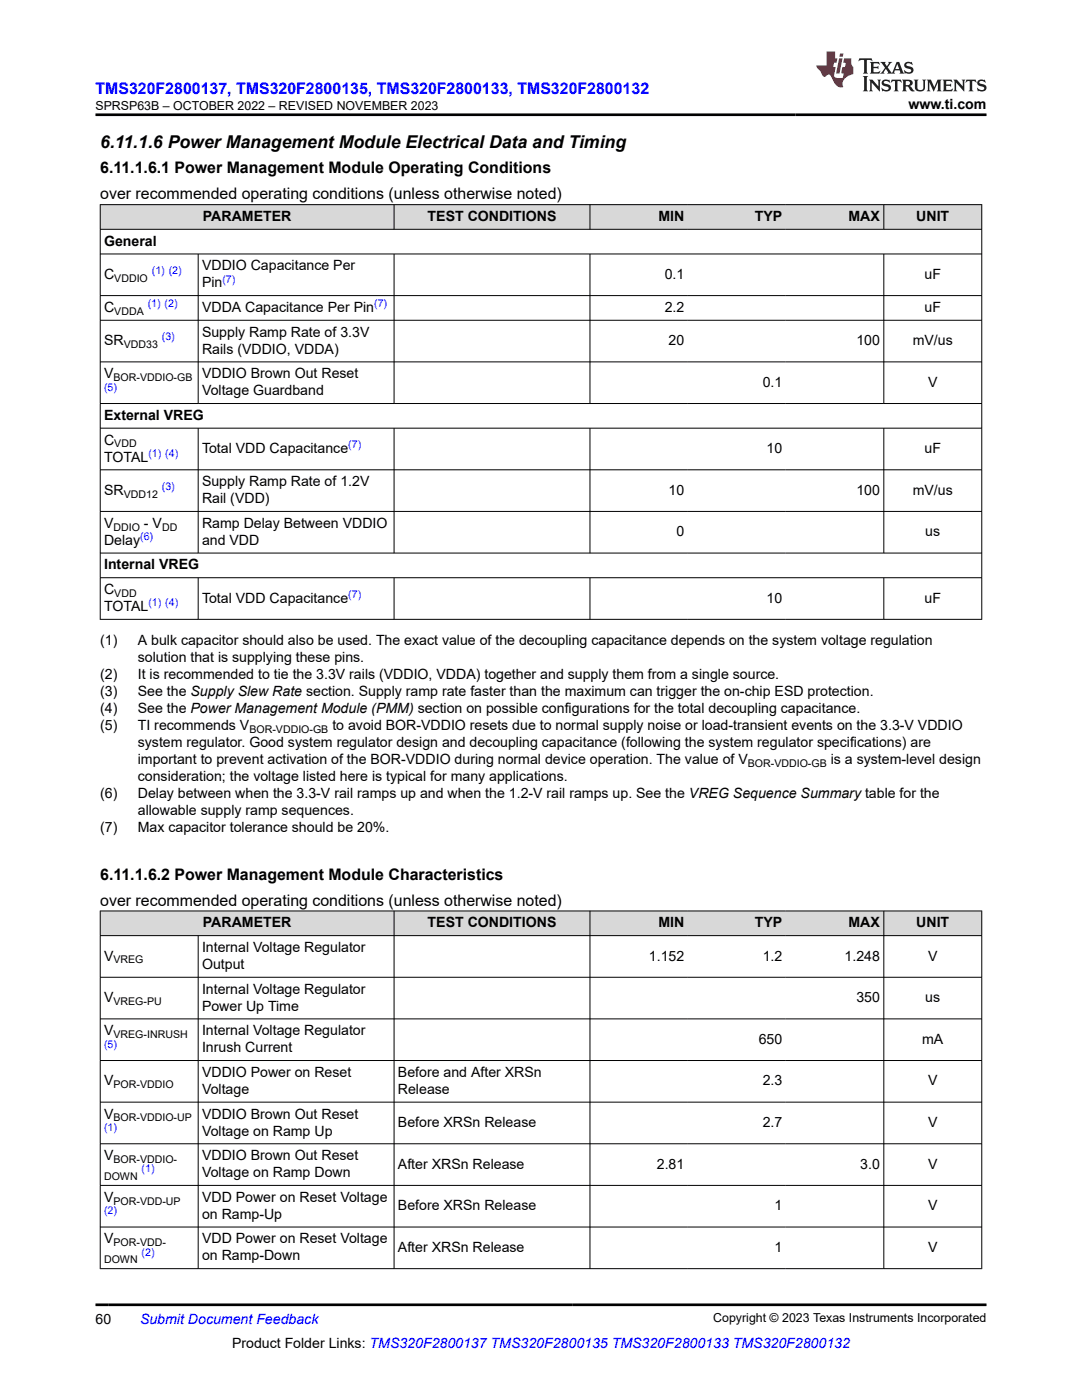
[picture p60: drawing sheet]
<svg xmlns="http://www.w3.org/2000/svg" width="216mm" height="279mm" viewBox="0 0 216 279" stroke-linecap="round" stroke-linejoin="round" font-family="sans-serif">
<defs><g id="words">
<text font-size="3.5" x="20" y="29.6">6.11.1.6 Power Management Module Electrical Data and Timing</text>
<text font-size="3.2" fill="#00f" x="19" y="18.7">TMS320F2800137, TMS320F2800135, TMS320F2800133, TMS320F2800132</text>
<g font-size="3.2">
<text x="20" y="34.6">6.11.1.6.1 Power Management Module Operating Conditions</text>
<text x="20" y="39.8">over recommended operating conditions (unless otherwise noted)</text>
<text x="20" y="175.5">6.11.1.6.2 Power Management Module Characteristics</text>
<text x="20" y="180.8">over recommended operating conditions (unless otherwise noted)</text>
</g>
<g font-size="2.8">
<text x="181.3" y="21.8">www.ti.com</text>
<text x="40.5" y="44.1">PARAMETER</text>
<text x="85.3" y="44.1">TEST CONDITIONS</text>
<text x="131.4" y="44.1">MIN</text>
<text x="150.6" y="44.1">TYP</text>
<text x="169.3" y="44.1">MAX</text>
<text x="182.8" y="44.1">UNIT</text>
<text x="20.8" y="49">General</text>
<text x="40.3" y="54">VDDIO Capacitance Per</text>
<text x="20.8" y="55.7">C</text>
<text x="40.3" y="57.3">Pin</text>
<text x="132.6" y="55.7">0.1</text>
<text x="184.5" y="55.7">uF</text>
<text x="20.8" y="62.3">C</text>
<text x="40.3" y="62.3">VDDA Capacitance Per Pin</text>
<text x="132.6" y="62.3">2.2</text>
<text x="184.5" y="62.3">uF</text>
<text x="20.8" y="68.9">SR</text>
<text x="40.3" y="67.2">Supply Ramp Rate of 3.3V</text>
<text x="40.3" y="70.6">Rails (VDDIO, VDDA)</text>
<text x="133.4" y="68.9">20</text>
<text x="170.9" y="68.9">100</text>
<text x="182.1" y="68.9">mV/us</text>
<text x="20.8" y="75.5">V</text>
<text x="40.3" y="75.5">VDDIO Brown Out Reset</text>
<text x="152.2" y="77.2">0.1</text>
<text x="185.2" y="77.2">V</text>
<text x="20.8" y="83.8">External VREG</text>
<text x="40.3" y="78.9">Voltage Guardband</text>
<text x="20.8" y="88.7">C</text>
<text x="20.8" y="92.1">TOTAL</text>
<text x="40.3" y="90.4">Total VDD Capacitance</text>
<text x="153" y="90.4">10</text>
<text x="184.5" y="90.4">uF</text>
<text x="20.8" y="98.7">SR</text>
<text x="40.3" y="97">Supply Ramp Rate of 1.2V</text>
<text x="40.3" y="100.4">Rail (VDD)</text>
<text x="133.4" y="98.7">10</text>
<text x="170.9" y="98.7">100</text>
<text x="182.1" y="98.7">mV/us</text>
<text x="20.8" y="105.3">V</text>
<text x="28.7" y="105.3">- V</text>
<text x="40.3" y="105.3">Ramp Delay Between VDDIO</text>
<text x="135" y="107">0</text>
<text x="184.6" y="107">us</text>
<text x="20.8" y="113.6">Internal VREG</text>
<text x="20.8" y="108.7">Delay</text>
<text x="40.3" y="108.7">and VDD</text>
<text x="20.8" y="118.6">C</text>
<text x="20.8" y="122">TOTAL</text>
<text x="40.3" y="120.3">Total VDD Capacitance</text>
<text x="153" y="120.3">10</text>
<text x="184.5" y="120.3">uF</text>
<text x="20" y="128.8">(1)</text>
<text x="27.5" y="128.8">A bulk capacitor should also be used. The exact value of the decoupling capacitance depends on the system voltage regulation</text>
<text x="20" y="135.5">(2)</text>
<text x="27.5" y="132.1">solution that is supplying these pins.</text>
<text x="27.5" y="135.5">It is recommended to tie the 3.3V rails (VDDIO, VDDA) together and supply them from a single source.</text>
<text x="20" y="138.9">(3)</text>
<text x="20" y="142.3">(4)</text>
<text x="27.5" y="138.9">See the Supply Slew Rate section. Supply ramp rate faster than the maximum can trigger the on-chip ESD protection.</text>
<text x="27.5" y="142.3">See the Power Management Module (PMM) section on possible configurations for the total decoupling capacitance.</text>
<text x="20" y="145.7">(5)</text>
<text x="27.5" y="145.7">TI recommends V</text>
<text x="27.5" y="149.1">system regulator. Good system regulator design and decoupling capacitance (following the system regulator specifications) are</text>
<text x="66.3" y="145.7">to avoid BOR-VDDIO resets due to normal supply noise or load-transient events on the 3.3-V VDDIO</text>
<text x="27.5" y="155.9">consideration; the voltage listed here is typical for many applications.</text>
<text x="27.5" y="152.5">important to prevent activation of the BOR-VDDIO during normal device operation. The value of V</text>
<text x="165.8" y="152.5">is a system-level design</text>
<text x="20" y="159.2">(6)</text>
<text x="27.5" y="159.2">Delay between when the 3.3-V rail ramps up and when the 1.2-V rail ramps up. See the VREG Sequence Summary table for the</text>
<text x="20" y="166">(7)</text>
<text x="27.5" y="162.6">allowable supply ramp sequences.</text>
<text x="27.5" y="166">Max capacitor tolerance should be 20%.</text>
<text x="40.5" y="185.1">PARAMETER</text>
<text x="85.3" y="185.1">TEST CONDITIONS</text>
<text x="131.4" y="185.1">MIN</text>
<text x="150.6" y="185.1">TYP</text>
<text x="169.3" y="185.1">MAX</text>
<text x="182.8" y="185.1">UNIT</text>
<text x="20.8" y="191.7">V</text>
<text x="40.3" y="190">Internal Voltage Regulator</text>
<text x="129.5" y="191.7">1.152</text>
<text x="152.2" y="191.7">1.2</text>
<text x="168.5" y="191.7">1.248</text>
<text x="185.2" y="191.7">V</text>
<text x="40.3" y="193.4">Output</text>
<text x="20.8" y="200">V</text>
<text x="40.3" y="198.3">Internal Voltage Regulator</text>
<text x="40.3" y="201.7">Power Up Time</text>
<text x="170.9" y="200">350</text>
<text x="184.6" y="200">us</text>
<text x="20.8" y="206.6">V</text>
<text x="40.3" y="206.6">Internal Voltage Regulator</text>
<text x="151.4" y="208.3">650</text>
<text x="184" y="208.3">mA</text>
<text x="40.3" y="210">Inrush Current</text>
<text x="40.3" y="214.9">VDDIO Power on Reset</text>
<text x="79.4" y="214.9">Before and After XRSn</text>
<text x="20.8" y="216.6">V</text>
<text x="40.3" y="218.3">Voltage</text>
<text x="79.4" y="218.3">Release</text>
<text x="152.2" y="216.6">2.3</text>
<text x="185.2" y="216.6">V</text>
<text x="20.8" y="223.2">V</text>
<text x="40.3" y="223.2">VDDIO Brown Out Reset</text>
<text x="40.3" y="226.6">Voltage on Ramp Up</text>
<text x="79.4" y="224.9">Before XRSn Release</text>
<text x="152.2" y="224.9">2.7</text>
<text x="185.2" y="224.9">V</text>
<text x="20.8" y="231.5">V</text>
<text x="40.3" y="231.5">VDDIO Brown Out Reset</text>
<text x="79.4" y="233.2">After XRSn Release</text>
<text x="131.1" y="233.2">2.81</text>
<text x="171.7" y="233.2">3.0</text>
<text x="185.2" y="233.2">V</text>
<text x="20.8" y="239.8">V</text>
<text x="40.3" y="234.9">Voltage on Ramp Down</text>
<text x="40.3" y="239.8">VDD Power on Reset Voltage</text>
<text x="40.3" y="243.2">on Ramp-Up</text>
<text x="79.4" y="241.5">Before XRSn Release</text>
<text x="154.5" y="241.5">1</text>
<text x="185.2" y="241.5">V</text>
<text x="20.8" y="248.2">V</text>
<text x="40.3" y="248.2">VDD Power on Reset Voltage</text>
<text x="40.3" y="251.5">on Ramp-Down</text>
<text x="79.4" y="249.8">After XRSn Release</text>
<text x="154.5" y="249.8">1</text>
<text x="185.2" y="249.8">V</text>
<text x="19" y="264.2">60</text>
<text x="46.3" y="269">Product Folder Links: TMS320F2800137 TMS320F2800135 TMS320F2800133 TMS320F2800132</text>
</g>
<text font-size="2.8" fill="#00f" x="27.9" y="264.2">Submit Document Feedback</text>
<g font-size="2.5">
<text x="19" y="21.9">SPRSP63B – OCTOBER 2022 – REVISED NOVEMBER 2023</text>
<text x="142.3" y="263.9">Copyright © 2023 Texas Instruments Incorporated</text>
</g>
<g font-size="2.1">
<text x="22.8" y="56.2">VDDIO</text>
<text x="22.8" y="62.8">VDDA</text>
<text x="24.7" y="69.4">VDD33</text>
<text x="22.6" y="76.1">BOR-VDDIO-GB</text>
<text x="22.8" y="89.3">VDD</text>
<text x="24.7" y="99.3">VDD12</text>
<text x="22.6" y="105.9">DDIO</text>
<text x="32.3" y="105.9">DD</text>
<text x="22.8" y="119.1">VDD</text>
<text x="49.8" y="146.3">BOR-VDDIO-GB</text>
<text x="149.2" y="153">BOR-VDDIO-GB</text>
<text x="22.6" y="192.3">VREG</text>
<text x="22.6" y="200.6">VREG-PU</text>
<text x="22.6" y="207.2">VREG-INRUSH</text>
<text x="22.6" y="217.2">POR-VDDIO</text>
<text x="22.6" y="223.8">BOR-VDDIO-UP</text>
<text x="22.6" y="232.1">BOR-VDDIO-</text>
<text x="20.8" y="235.5">DOWN</text>
<text x="22.6" y="240.4">POR-VDD-UP</text>
<text x="22.6" y="248.7">POR-VDD-</text>
<text x="20.8" y="252.1">DOWN</text>
</g>
<g font-size="2.1" fill="#00f">
<text x="30.3" y="54.7">(1) (2)</text>
<text x="44.4" y="56.4">(7)</text>
<text x="29.5" y="61.3">(1) (2)</text>
<text x="74.7" y="61.3">(7)</text>
<text x="32.3" y="67.9">(3)</text>
<text x="20.8" y="77.9">(5)</text>
<text x="69.5" y="89.5">(7)</text>
<text x="29.6" y="91.2">(1) (4)</text>
<text x="32.3" y="97.8">(3)</text>
<text x="28" y="107.8">(6)</text>
<text x="69.5" y="119.3">(7)</text>
<text x="29.6" y="121">(1) (4)</text>
<text x="20.8" y="209.1">(5)</text>
<text x="20.8" y="225.7">(1)</text>
<text x="28.3" y="234">(1)</text>
<text x="20.8" y="242.3">(2)</text>
<text x="28.3" y="250.6">(2)</text>
</g>
</g></defs>
<g fill="#d8d8d8">
<path d="M20 40.8h175.9v5h-175.9z" fill-rule="evenodd"/>
<path d="M20.1 40.9h58.5v4.8h-58.5z" fill-rule="evenodd"/>
<path d="M78.7 40.9h39v4.8h-39z" fill-rule="evenodd"/>
<path d="M117.8 40.9h19.5v4.8h-19.5z" fill-rule="evenodd"/>
<path d="M137.3 40.9h19.5v4.8h-19.5z" fill-rule="evenodd"/>
<path d="M156.8 40.9h19.5v4.8h-19.5z" fill-rule="evenodd"/>
<path d="M176.4 40.9h19.4v4.8h-19.4z" fill-rule="evenodd"/>
</g>
<g fill="none" stroke="#000" stroke-width=".2">
<path d="M19.9 40.8h176.1M19.9 45.8h176.1M19.9 50.7h176.1M19.9 59h176.1M20 40.8v82.9M39.5 50.7v29.9M78.6 40.8v5M78.6 50.7v29.9M117.7 40.8v5M117.7 50.7v29.9M176.4 40.8v5M176.4 50.7v29.9"/>
<path d="M195.9 40.8v82.9M19.9 63.9h176.1M19.9 72.2h176.1M19.9 80.5h176.1M19.9 85.5h176.1M19.9 93.8h176.1M39.5 85.5v24.9M78.6 85.5v24.9M117.7 85.5v24.9M176.4 85.5v24.9M19.9 102.1h176.1M19.9 110.4h176.1"/>
<path d="M19.9 115.3h176.1M39.5 115.3v8.4M78.6 115.3v8.4M117.7 115.3v8.4M176.4 115.3v8.4M19.9 123.6h176.1"/>
</g>
<g fill="#d8d8d8">
<path d="M20 181.8h175.9v4.9h-175.9z" fill-rule="evenodd"/>
<path d="M20.1 181.9h58.5v4.8h-58.5z" fill-rule="evenodd"/>
<path d="M78.7 181.9h39v4.8h-39z" fill-rule="evenodd"/>
<path d="M117.8 181.9h19.5v4.8h-19.5z" fill-rule="evenodd"/>
<path d="M137.3 181.9h19.5v4.8h-19.5z" fill-rule="evenodd"/>
<path d="M156.8 181.9h19.5v4.8h-19.5z" fill-rule="evenodd"/>
<path d="M176.4 181.9h19.4v4.8h-19.4z" fill-rule="evenodd"/>
</g>
<g fill="none" stroke="#000" stroke-width=".2">
<path d="M19.9 181.8h176.1M19.9 186.7h176.1M19.9 195h176.1M20 181.7v71.6M39.5 186.7v66.6M78.6 181.7v71.6M117.7 181.7v71.6M176.4 181.7v71.6M195.9 181.7v71.6M19.9 203.3h176.1M19.9 211.6h176.1M19.9 220h176.1"/>
<path d="M19.9 228.3h176.1M19.9 236.6h176.1M19.9 244.9h176.1M19.9 253.2h176.1"/>
</g>
<path d="M171.5 11.6l-.2 .6 .5-.2h.6v.1v2.2l-.2 .4h1l-.2-.4v-2.2v-.1h.5l.5 .2-.1-.6zM173.6 12.4l.2 .3v1.6l-.2 .4h1.9l.1-.6a1.08 1.08 0 0 1-1.3 .2v-.7h.6l.4 .2v-.7l-.4 .2h-.6v-.5l.2-.2a1 1 0 0 1 1 .3l-.1-.5zM175.7 12.4l.9 1.1-1 1.2h.9l-.2-.2 .5-.8 .4 .8-.2 .2h1.6l-.2-.2 .2-.5h.9l.1 .5-.1 .2h.9l-.2-.4-.8-1.9h-.5l-.9 2.1-.9-1.1 .9-1h-.8l.2 .2-.4 .6-.4-.6 .2-.2zM179 12.8l.4 1h-.7zM180.7 12.5a.65 .65 0 0 0-.2 .7 .65 .65 0 0 0 .6 .5l.6 .1 .1 .3a.79 .79 0 0 1-.7 .4 .79 .79 0 0 1-.7-.5l.1 .7 .2-.1a.93 .93 0 0 0 1.1 0 .93 .93 0 0 0 .4-.9 1.46 1.46 0 0 0-1.2-.6l-.1-.3a1.09 1.09 0 0 1 1.2 .2l-.2-.6-.1 .1-.5-.2zM172.2 15.2l.2 .4v2.2l-.2 .4h1l-.2-.4v-2.2l.2-.4zM173.4 15.9l.2 .4v1.5l-.2 .4h.8l-.3-.4 .1-1.3 1.6 1.8v-2l.2-.4h-.7l.1 .2 .1 1.1-1.2-1.3zM176.2 16a.65 .65 0 0 0-.2 .8 .65 .65 0 0 0 .6 .4l.6 .2 .1 .2a.79 .79 0 0 1-.7 .4 .79 .79 0 0 1-.7-.5l.1 .7 .2-.1a.93 .93 0 0 0 1.1 .1 .93 .93 0 0 0 .4-1 1.46 1.46 0 0 0-1.2-.5l-.1-.4a1.09 1.09 0 0 1 1.2 .2l-.1-.6-.2 .1-.5-.1zM177.9 15.9l-.1 .6a.63 .63 0 0 1 .8-.3v1.6l-.3 .4h1l-.2-.4v-1.6a.66 .66 0 0 1 .8 .3l-.1-.6zM180 15.9l.2 .4v1.5l-.2 .4h1l-.2-.2-.1-.7h.5l.1 .2a.79 .79 0 0 0 1.2 .6l-1-.9a.61 .61 0 0 0 .6-.6 .61 .61 0 0 0-.5-.7zM180.8 16.2h.1a.47 .47 0 0 1 .5 .1 .47 .47 0 0 1 .1 .5l-.1 .1-.7 .1zM182.3 15.9l.2 .2a2.27 2.27 0 0 0 .4 2 1.04 1.04 0 0 0 1.7-.7v-1.3l.2-.2h-.8l.2 .4v1.1a.6 .6 0 0 1-.6 .6 .6 .6 0 0 1-.6-.6v-1.1l.3-.4zM184.9 15.9l.2 .4v1.5l-.2 .4h.8l-.3-.4v-1.4l.9 1.9 .9-1.9v1.4l-.3 .4h1l-.2-.4v-1.5l.2-.4h-.8l-.7 1.5-.6-1.5zM188.1 15.9l.2 .4v1.5l-.2 .4h1.9l.1-.6a1.09 1.09 0 0 1-1.3 .2v-.7h.6l.4 .2v-.6l-.4 .2h-.6v-.6l.2-.1a1.01 1.01 0 0 1 1 .3l-.1-.6zM190.2 15.9l.3 .4v1.5l-.3 .4h.8l-.2-.4v-1.3l1.6 1.8v-2l.2-.4h-.7l.2 .2v1.1l-1.2-1.3zM192.8 15.9l-.1 .6a.63 .63 0 0 1 .8-.3v1.6l-.3 .4h1l-.2-.4v-1.6a.66 .66 0 0 1 .8 .3l-.1-.6zM195.2 16a.65 .65 0 0 0-.2 .8 .65 .65 0 0 0 .6 .4l.6 .2 .2 .2a.79 .79 0 0 1-.7 .4 .79 .79 0 0 1-.7-.5l.1 .7 .2-.1a.93 .93 0 0 0 1 .1 .93 .93 0 0 0 .5-1 1.46 1.46 0 0 0-1.3-.5v-.4a1.09 1.09 0 0 1 1.2 .2l-.2-.6-.2 .1-.5-.1z" fill="#231f20"/>
<path d="M164.9 10.3v2.7h-2l.1 .4 .8 1a.95 .95 0 0 0 1 .9 .59 .59 0 0 1 .5-.4 .59 .59 0 0 1 .5 .3l.4 .8a1.59 1.59 0 0 0 2.1 1.4 1.61 1.61 0 0 1 1-2.3l1-.3-.1-1.5a1.59 1.59 0 0 1-.3-1.7h-1.5l-.2 .9h.6l-.2 .9h-.5l-.2 .9v.3l.4 .1-.1 .9h-.7a.73 .73 0 0 1-1-.7l.3-1.5h-.5l.1-.9h.5l.2-.9h-.5v-1.3zM167.4 11.6l-.6 3.1h.7l.6-3.1zM167.6 10.7l-.1 .6h.7l.1-.6z" fill="#ed1c24"/>
<path d="M19 22.9h177.8M19 260.4h177.8" fill="none" stroke="#000" stroke-width=".53"/>
<use href="#words"/>
</svg>
